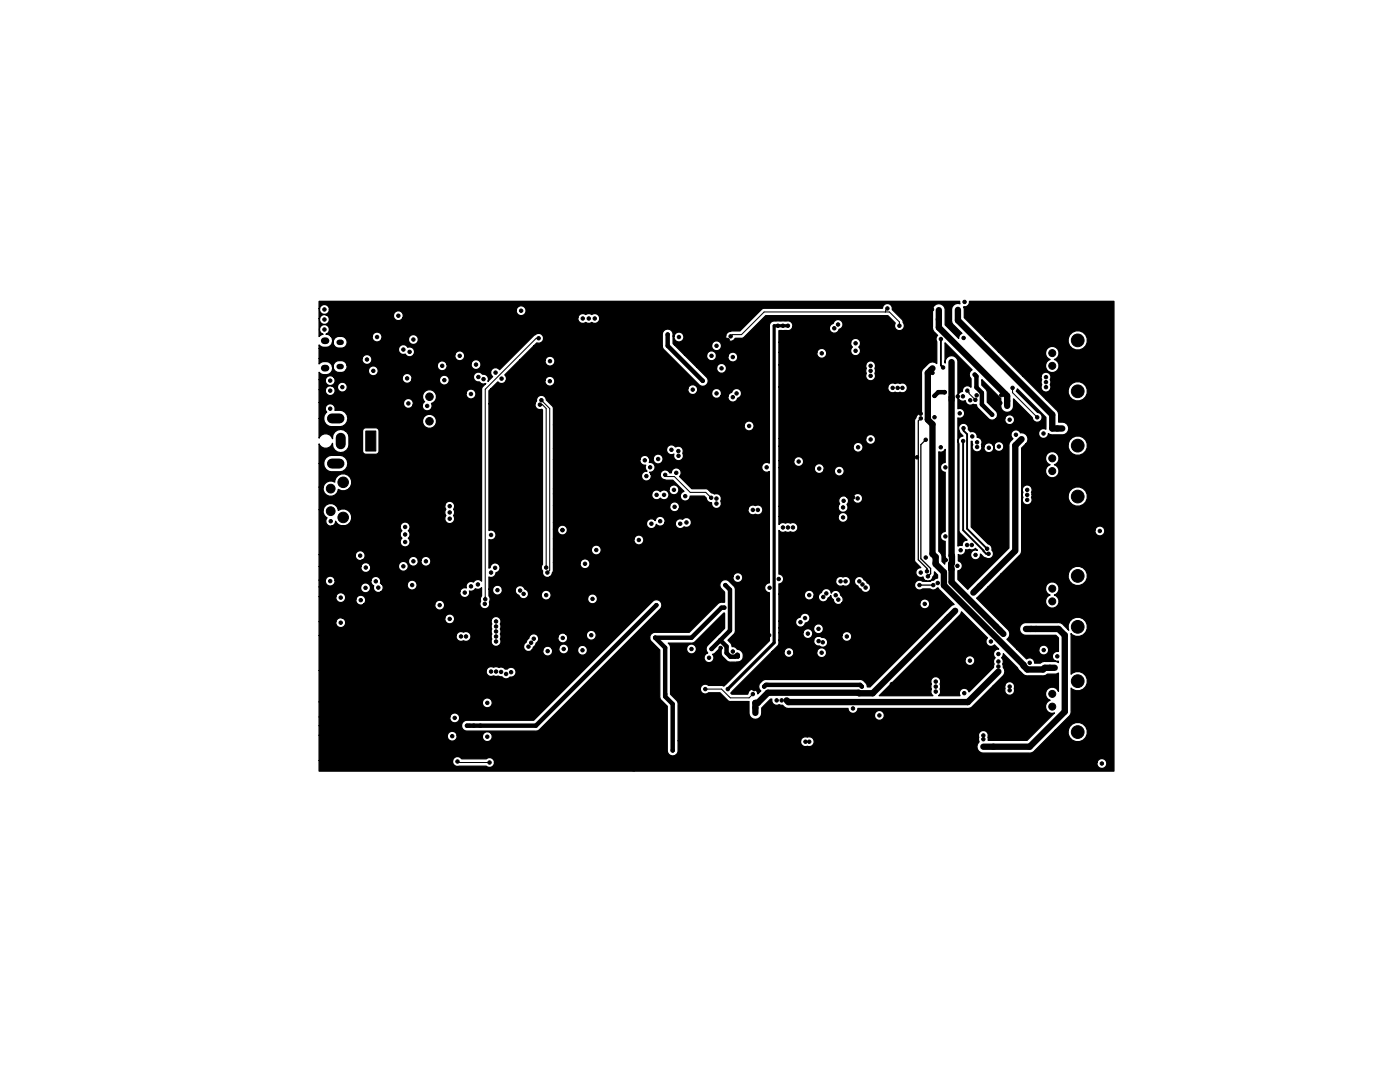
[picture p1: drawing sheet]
<svg xmlns="http://www.w3.org/2000/svg" width="279mm" height="216mm" viewBox="0 0 279 216" stroke-linecap="round" stroke-linejoin="round" font-family="sans-serif">
<path d="M67.7 68.3h.4M67.7 73.1h.4" fill="none" stroke="#000" stroke-width="1.1"/>
<path d="M64.7 68h.4M64.7 73.5h.4M186.1 73.5l-.9 .9v9.3l.9 1v25.8l.6 .7v1.4l1.7 1.6v2.6l15.9 15.9v.1l.7 .8h3.2l.3-.4h2M187.4 61.9v3.5l13.6 13.6v2M189.9 72.3v43.9l10.4 10.3M191.2 61.8v2.1l18.8 18.8v2.8h2M203.9 87.6l-1.3 1.3v21M202.5 110l-8.2 8.2M190.6 121.9l-16.4 16.4-20.9-.1-2.1 2h-.4v2M199.3 134l-6.1 6.1h-35.9l-.3-.3M204.7 125.5h6.6l1.2 1.3v15.2l-7 7h-9.2" fill="none" stroke="#000" stroke-width="1.3"/>
<path d="M66.3 92.5h1.4M66.3 83.5h1.4M68 87.4v1.3" fill="none" stroke="#000" stroke-width="2"/>
<g fill="#000" stroke="#000" stroke-width=".2">
<path d="M73 86h2v4h-2z"/>
<circle cx="64.7" cy="63.7" r=".34"/>
<circle cx="64.7" cy="61.7" r=".34"/>
<circle cx="64.7" cy="65.7" r=".34"/>
<circle cx="65.9" cy="78" r=".34"/>
<circle cx="65.9" cy="76" r=".34"/>
<circle cx="68.3" cy="77.2" r=".34"/>
<circle cx="73.2" cy="71.7" r=".34"/>
<circle cx="74.5" cy="74" r=".34"/>
<circle cx="75.3" cy="67.3" r=".34"/>
<circle cx="79.5" cy="63" r=".34"/>
<circle cx="80.5" cy="69.7" r=".34"/>
<circle cx="81.3" cy="75.5" r=".34"/>
<circle cx="81.7" cy="70.2" r=".34"/>
<circle cx="82.5" cy="67.7" r=".34"/>
<circle cx="85.7" cy="79.2" r=".75"/>
<circle cx="88.2" cy="73" r=".34"/>
<circle cx="88.7" cy="75.9" r=".34"/>
<circle cx="91.7" cy="71" r=".34"/>
<circle cx="94" cy="78.6" r=".34"/>
<circle cx="95" cy="72.7" r=".34"/>
<circle cx="95.5" cy="75.2" r=".34"/>
<circle cx="96.5" cy="75.7" r=".34"/>
<circle cx="98.9" cy="74.4" r=".34"/>
<circle cx="100.1" cy="75.6" r=".34"/>
<circle cx="104" cy="62" r=".34"/>
<circle cx="107.5" cy="67.5" r=".34"/>
<circle cx="108" cy="79.9" r=".34"/>
<circle cx="109.7" cy="76.1" r=".34"/>
<circle cx="109.8" cy="72.1" r=".34"/>
<circle cx="116.3" cy="63.6" r=".34"/>
<circle cx="117.5" cy="63.6" r=".34"/>
<circle cx="118.7" cy="63.6" r=".34"/>
<circle cx="133.2" cy="66.7" r=".34"/>
<circle cx="135.5" cy="67.3" r=".34"/>
<circle cx="138.2" cy="77.7" r=".34"/>
<circle cx="140.2" cy="76" r=".34"/>
<circle cx="142" cy="71" r=".34"/>
<circle cx="143" cy="69" r=".34"/>
<circle cx="143" cy="78.5" r=".34"/>
<circle cx="144" cy="73.5" r=".34"/>
<circle cx="145.2" cy="67.8" r=".34"/>
<circle cx="145.8" cy="67.1" r=".34"/>
<circle cx="146.2" cy="79.3" r=".34"/>
<circle cx="146.2" cy="71.3" r=".34"/>
<circle cx="147" cy="78.5" r=".34"/>
<circle cx="152.2" cy="65.5" r=".34"/>
<circle cx="152.2" cy="70.3" r=".34"/>
<circle cx="155.2" cy="65" r=".34"/>
<circle cx="156.2" cy="65" r=".34"/>
<circle cx="157.2" cy="65" r=".34"/>
<circle cx="164" cy="70.5" r=".34"/>
<circle cx="166.5" cy="65.5" r=".34"/>
<circle cx="167.3" cy="64.7" r=".34"/>
<circle cx="170.7" cy="70" r=".34"/>
<circle cx="170.7" cy="68.5" r=".34"/>
<circle cx="173.7" cy="75" r=".34"/>
<circle cx="173.7" cy="74" r=".34"/>
<circle cx="173.7" cy="73" r=".34"/>
<circle cx="175.7" cy="63.7" r=".34"/>
<circle cx="177.1" cy="61.6" r=".34"/>
<circle cx="178.1" cy="77.4" r=".34"/>
<circle cx="179.1" cy="77.4" r=".34"/>
<circle cx="179.5" cy="65" r=".34"/>
<circle cx="180.1" cy="77.4" r=".34"/>
<circle cx="186" cy="61.7" r=".34"/>
<circle cx="186.1" cy="74.4" r=".34"/>
<circle cx="186.1" cy="73.5" r=".34"/>
<circle cx="186.5" cy="79" r=".34"/>
<circle cx="187.4" cy="63.7" r=".34"/>
<circle cx="187.4" cy="62.8" r=".34"/>
<circle cx="187.4" cy="61.9" r=".34"/>
<circle cx="187.8" cy="67.6" r=".34"/>
<circle cx="188.2" cy="73.3" r=".34"/>
<circle cx="188.5" cy="78.3" r=".34"/>
<circle cx="189.9" cy="73.3" r=".34"/>
<circle cx="189.9" cy="72.3" r=".34"/>
<circle cx="189.9" cy="74.3" r=".34"/>
<circle cx="189.9" cy="79.3" r=".34"/>
<circle cx="191.1" cy="79.1" r=".34"/>
<circle cx="191.2" cy="61.8" r=".34"/>
<circle cx="191.2" cy="63.7" r=".34"/>
<circle cx="191.2" cy="62.8" r=".34"/>
<circle cx="192.2" cy="79.1" r=".34"/>
<circle cx="192.3" cy="67.4" r=".34"/>
<circle cx="192.5" cy="60.3" r=".34"/>
<circle cx="193.1" cy="77.9" r=".34"/>
<circle cx="193.6" cy="79.9" r=".34"/>
<circle cx="194.5" cy="74.7" r=".34"/>
<circle cx="194.7" cy="79.8" r=".34"/>
<circle cx="194.9" cy="78.9" r=".34"/>
<circle cx="198.5" cy="79.2" r=".34"/>
<circle cx="198.5" cy="63.7" r=".34"/>
<circle cx="198.5" cy="61.7" r=".34"/>
<circle cx="198.5" cy="67.7" r=".34"/>
<circle cx="198.5" cy="65.7" r=".34"/>
<circle cx="199.8" cy="78.9" r=".34"/>
<circle cx="200.5" cy="61.7" r=".34"/>
<circle cx="200.5" cy="63.7" r=".34"/>
<circle cx="200.5" cy="67.7" r=".34"/>
<circle cx="200.5" cy="69.7" r=".34"/>
<circle cx="200.5" cy="65.7" r=".34"/>
<circle cx="201" cy="79" r=".34"/>
<circle cx="202.1" cy="77.4" r=".34"/>
<circle cx="202.5" cy="63.7" r=".34"/>
<circle cx="202.5" cy="69.7" r=".34"/>
<circle cx="202.5" cy="71.7" r=".34"/>
<circle cx="202.5" cy="67.7" r=".34"/>
<circle cx="202.5" cy="61.7" r=".34"/>
<circle cx="202.5" cy="65.7" r=".34"/>
<circle cx="204.5" cy="61.7" r=".34"/>
<circle cx="204.5" cy="65.7" r=".34"/>
<circle cx="204.5" cy="71.7" r=".34"/>
<circle cx="204.5" cy="63.7" r=".34"/>
<circle cx="204.5" cy="69.7" r=".34"/>
<circle cx="204.5" cy="67.7" r=".34"/>
<circle cx="206.5" cy="63.7" r=".34"/>
<circle cx="206.5" cy="69.7" r=".34"/>
<circle cx="206.5" cy="67.7" r=".34"/>
<circle cx="206.5" cy="65.7" r=".34"/>
<circle cx="206.5" cy="61.7" r=".34"/>
<circle cx="208.7" cy="77.3" r=".34"/>
<circle cx="208.7" cy="75.3" r=".34"/>
<circle cx="208.7" cy="76.3" r=".34"/>
<circle cx="209" cy="79.5" r=".34"/>
<circle cx="210" cy="70.5" r=".7"/>
<circle cx="210" cy="73" r=".7"/>
<circle cx="215.1" cy="78.1" r="1.27"/>
<circle cx="215.1" cy="67.9" r="1.27"/>
<circle cx="65.9" cy="81.6" r=".34"/>
<circle cx="66" cy="97.5" r=".87"/>
<circle cx="68.5" cy="96.2" r="1.05"/>
<circle cx="81.5" cy="80.5" r=".34"/>
<circle cx="85.3" cy="81" r=".34"/>
<circle cx="85.7" cy="84.1" r=".75"/>
<circle cx="107.8" cy="80.7" r=".34"/>
<circle cx="128.7" cy="91.8" r=".34"/>
<circle cx="129" cy="95" r=".34"/>
<circle cx="129.8" cy="93.3" r=".34"/>
<circle cx="131" cy="98.8" r=".34"/>
<circle cx="131.3" cy="91.6" r=".34"/>
<circle cx="132.5" cy="98.8" r=".34"/>
<circle cx="132.8" cy="94.7" r=".34"/>
<circle cx="134" cy="89.7" r=".34"/>
<circle cx="134.5" cy="97.8" r=".34"/>
<circle cx="135" cy="94.3" r=".34"/>
<circle cx="135.4" cy="90" r=".34"/>
<circle cx="135.4" cy="91" r=".34"/>
<circle cx="136.8" cy="99" r=".34"/>
<circle cx="138.2" cy="94" r=".34"/>
<circle cx="141.9" cy="99.3" r=".34"/>
<circle cx="143" cy="99.5" r=".34"/>
<circle cx="145" cy="94" r=".34"/>
<circle cx="149.5" cy="85" r=".34"/>
<circle cx="151" cy="98.8" r=".34"/>
<circle cx="153" cy="93.3" r=".34"/>
<circle cx="159.4" cy="92.1" r=".34"/>
<circle cx="163.5" cy="97.8" r=".34"/>
<circle cx="163.5" cy="89" r=".34"/>
<circle cx="163.5" cy="93.5" r=".34"/>
<circle cx="167.5" cy="94" r=".34"/>
<circle cx="168.4" cy="99.9" r=".34"/>
<circle cx="170.3" cy="99.2" r=".34"/>
<circle cx="171.2" cy="99.5" r=".34"/>
<circle cx="171.3" cy="89.3" r=".34"/>
<circle cx="173.7" cy="87.7" r=".34"/>
<circle cx="175" cy="97.2" r=".34"/>
<circle cx="175" cy="91.3" r=".34"/>
<circle cx="175" cy="93.3" r=".34"/>
<circle cx="175" cy="95.3" r=".34"/>
<circle cx="175" cy="99.2" r=".34"/>
<circle cx="177" cy="91.3" r=".34"/>
<circle cx="177" cy="97.2" r=".34"/>
<circle cx="177" cy="93.3" r=".34"/>
<circle cx="177" cy="95.3" r=".34"/>
<circle cx="179" cy="91.3" r=".34"/>
<circle cx="179" cy="93.3" r=".34"/>
<circle cx="179" cy="95.3" r=".34"/>
<circle cx="181" cy="93.3" r=".34"/>
<circle cx="181" cy="91.3" r=".34"/>
<circle cx="183" cy="91.3" r=".34"/>
<circle cx="183.7" cy="82.5" r=".34"/>
<circle cx="183.8" cy="83.5" r=".34"/>
<circle cx="184.7" cy="87.7" r=".34"/>
<circle cx="186.5" cy="83.3" r=".34"/>
<circle cx="187.7" cy="89.3" r=".34"/>
<circle cx="188.7" cy="93.3" r=".34"/>
<circle cx="191.5" cy="82.5" r=".34"/>
<circle cx="192.2" cy="88" r=".34"/>
<circle cx="192.3" cy="85.4" r=".34"/>
<circle cx="194" cy="87.1" r=".34"/>
<circle cx="195" cy="89.2" r=".34"/>
<circle cx="195" cy="88.3" r=".34"/>
<circle cx="197.3" cy="89.3" r=".34"/>
<circle cx="198" cy="82.7" r=".34"/>
<circle cx="199.3" cy="89.1" r=".34"/>
<circle cx="199.6" cy="80.4" r=".34"/>
<circle cx="201" cy="81" r=".34"/>
<circle cx="201" cy="80" r=".34"/>
<circle cx="201.5" cy="83.7" r=".34"/>
<circle cx="202.6" cy="88.9" r=".34"/>
<circle cx="202.7" cy="86.7" r=".34"/>
<circle cx="203.3" cy="88.3" r=".34"/>
<circle cx="203.9" cy="87.6" r=".34"/>
<circle cx="205" cy="97.8" r=".34"/>
<circle cx="205" cy="98.8" r=".34"/>
<circle cx="205" cy="99.8" r=".34"/>
<circle cx="207" cy="83.3" r=".34"/>
<circle cx="208.3" cy="86.5" r=".34"/>
<circle cx="210" cy="91.5" r=".7"/>
<circle cx="210" cy="94" r=".7"/>
<circle cx="210" cy="85.5" r=".34"/>
<circle cx="211" cy="85.5" r=".34"/>
<circle cx="212" cy="85.5" r=".34"/>
<circle cx="215.1" cy="99.1" r="1.27"/>
<circle cx="215.1" cy="88.9" r="1.27"/>
<circle cx="65.9" cy="115.9" r=".34"/>
<circle cx="66" cy="102" r=".87"/>
<circle cx="66" cy="104" r=".34"/>
<circle cx="68" cy="119.2" r=".34"/>
<circle cx="68.5" cy="103.2" r="1.05"/>
<circle cx="71.9" cy="110.9" r=".34"/>
<circle cx="72" cy="119.8" r=".34"/>
<circle cx="73" cy="117.3" r=".34"/>
<circle cx="73" cy="113.2" r=".34"/>
<circle cx="75" cy="116" r=".34"/>
<circle cx="75.5" cy="117.2" r=".34"/>
<circle cx="80.5" cy="113" r=".34"/>
<circle cx="80.8" cy="106.7" r=".34"/>
<circle cx="80.8" cy="105.1" r=".34"/>
<circle cx="80.8" cy="108.1" r=".34"/>
<circle cx="82.3" cy="116.8" r=".34"/>
<circle cx="82.5" cy="112" r=".34"/>
<circle cx="85" cy="112" r=".34"/>
<circle cx="89.7" cy="102.2" r=".34"/>
<circle cx="89.7" cy="101" r=".34"/>
<circle cx="89.7" cy="103.5" r=".34"/>
<circle cx="92.7" cy="118.2" r=".34"/>
<circle cx="94" cy="117" r=".34"/>
<circle cx="95.4" cy="116.6" r=".34"/>
<circle cx="96.8" cy="119.6" r=".34"/>
<circle cx="98" cy="106.8" r=".34"/>
<circle cx="98" cy="114.2" r=".34"/>
<circle cx="98.8" cy="113.3" r=".34"/>
<circle cx="99.3" cy="117.8" r=".34"/>
<circle cx="103.8" cy="117.8" r=".34"/>
<circle cx="104.5" cy="118.5" r=".34"/>
<circle cx="109" cy="118.8" r=".34"/>
<circle cx="109" cy="113.2" r=".34"/>
<circle cx="109.2" cy="114.2" r=".34"/>
<circle cx="112.2" cy="105.8" r=".34"/>
<circle cx="116.8" cy="112.5" r=".34"/>
<circle cx="118.2" cy="119.5" r=".34"/>
<circle cx="119" cy="109.8" r=".34"/>
<circle cx="125.8" cy="119.5" r=".34"/>
<circle cx="125.8" cy="115.5" r=".34"/>
<circle cx="125.8" cy="117.5" r=".34"/>
<circle cx="125.8" cy="111.5" r=".34"/>
<circle cx="125.8" cy="113.5" r=".34"/>
<circle cx="127.5" cy="107.8" r=".34"/>
<circle cx="127.8" cy="115.5" r=".34"/>
<circle cx="127.8" cy="117.5" r=".34"/>
<circle cx="127.8" cy="113.5" r=".34"/>
<circle cx="127.8" cy="111.5" r=".34"/>
<circle cx="129" cy="109.5" r=".34"/>
<circle cx="129.8" cy="115.5" r=".34"/>
<circle cx="129.8" cy="111.5" r=".34"/>
<circle cx="129.8" cy="113.5" r=".34"/>
<circle cx="130" cy="104.5" r=".34"/>
<circle cx="131" cy="109.5" r=".34"/>
<circle cx="131.8" cy="104" r=".34"/>
<circle cx="131.8" cy="111.5" r=".34"/>
<circle cx="131.8" cy="113.5" r=".34"/>
<circle cx="132.7" cy="109.6" r=".34"/>
<circle cx="133.8" cy="111.5" r=".34"/>
<circle cx="134.6" cy="101.1" r=".34"/>
<circle cx="135.8" cy="104.5" r=".34"/>
<circle cx="137" cy="109.5" r=".34"/>
<circle cx="137" cy="104.2" r=".34"/>
<circle cx="139" cy="109.5" r=".34"/>
<circle cx="142" cy="117.5" r=".34"/>
<circle cx="143" cy="100.5" r=".34"/>
<circle cx="144.8" cy="116.8" r=".34"/>
<circle cx="147.2" cy="115.2" r=".34"/>
<circle cx="150.2" cy="101.8" r=".34"/>
<circle cx="151.2" cy="101.8" r=".34"/>
<circle cx="153.6" cy="117.3" r=".34"/>
<circle cx="155.4" cy="115.5" r=".34"/>
<circle cx="156.2" cy="105.2" r=".34"/>
<circle cx="157.2" cy="105.2" r=".34"/>
<circle cx="158.2" cy="105.2" r=".34"/>
<circle cx="161.5" cy="118.8" r=".34"/>
<circle cx="162.7" cy="115.5" r=".34"/>
<circle cx="163" cy="119" r=".34"/>
<circle cx="164.3" cy="119.1" r=".34"/>
<circle cx="164.9" cy="118.4" r=".34"/>
<circle cx="166.8" cy="118.8" r=".34"/>
<circle cx="167.3" cy="119.7" r=".34"/>
<circle cx="167.7" cy="116" r=".34"/>
<circle cx="168.3" cy="101.2" r=".34"/>
<circle cx="168.3" cy="103.2" r=".34"/>
<circle cx="168.7" cy="116" r=".34"/>
<circle cx="171.5" cy="116" r=".34"/>
<circle cx="172.1" cy="116.6" r=".34"/>
<circle cx="172.5" cy="114.2" r=".34"/>
<circle cx="172.5" cy="110.2" r=".34"/>
<circle cx="172.5" cy="112.2" r=".34"/>
<circle cx="172.5" cy="108.2" r=".34"/>
<circle cx="172.7" cy="117.2" r=".34"/>
<circle cx="174.5" cy="108.2" r=".34"/>
<circle cx="174.5" cy="116.2" r=".34"/>
<circle cx="174.5" cy="110.2" r=".34"/>
<circle cx="174.5" cy="114.2" r=".34"/>
<circle cx="174.5" cy="112.2" r=".34"/>
<circle cx="176.5" cy="114.2" r=".34"/>
<circle cx="176.5" cy="112.2" r=".34"/>
<circle cx="176.5" cy="110.2" r=".34"/>
<circle cx="176.5" cy="116.2" r=".34"/>
<circle cx="178.5" cy="108.2" r=".34"/>
<circle cx="178.5" cy="116.2" r=".34"/>
<circle cx="178.5" cy="114.2" r=".34"/>
<circle cx="178.5" cy="112.2" r=".34"/>
<circle cx="180.5" cy="110.2" r=".34"/>
<circle cx="180.5" cy="114.2" r=".34"/>
<circle cx="180.5" cy="116.2" r=".34"/>
<circle cx="180.5" cy="108.2" r=".34"/>
<circle cx="183.5" cy="116.8" r=".34"/>
<circle cx="183.7" cy="114.2" r=".34"/>
<circle cx="184.7" cy="111.2" r=".34"/>
<circle cx="185" cy="114" r=".34"/>
<circle cx="185.2" cy="115" r=".34"/>
<circle cx="186.3" cy="116.8" r=".34"/>
<circle cx="187.1" cy="116.3" r=".34"/>
<circle cx="188.7" cy="107" r=".34"/>
<circle cx="188.7" cy="111.8" r=".34"/>
<circle cx="191.1" cy="112.9" r=".34"/>
<circle cx="191.7" cy="109.8" r=".34"/>
<circle cx="193" cy="108.8" r=".34"/>
<circle cx="193.9" cy="108.8" r=".34"/>
<circle cx="194.3" cy="118.2" r=".34"/>
<circle cx="194.7" cy="110.7" r=".34"/>
<circle cx="194.9" cy="117.6" r=".34"/>
<circle cx="195.5" cy="117" r=".34"/>
<circle cx="197" cy="109.5" r=".34"/>
<circle cx="197.3" cy="110.5" r=".34"/>
<circle cx="207.5" cy="102.8" r=".34"/>
<circle cx="207.5" cy="106.8" r=".34"/>
<circle cx="207.5" cy="104.8" r=".34"/>
<circle cx="207.5" cy="110.8" r=".34"/>
<circle cx="207.5" cy="108.8" r=".34"/>
<circle cx="209.5" cy="106.8" r=".34"/>
<circle cx="209.5" cy="102.8" r=".34"/>
<circle cx="209.5" cy="104.8" r=".34"/>
<circle cx="209.5" cy="108.8" r=".34"/>
<circle cx="209.5" cy="110.8" r=".34"/>
<circle cx="210" cy="120" r=".7"/>
<circle cx="210" cy="117.5" r=".7"/>
<circle cx="211.5" cy="106.8" r=".34"/>
<circle cx="211.5" cy="102.8" r=".34"/>
<circle cx="211.5" cy="104.8" r=".34"/>
<circle cx="211.5" cy="108.8" r=".34"/>
<circle cx="211.5" cy="110.8" r=".34"/>
<circle cx="213.5" cy="106.8" r=".34"/>
<circle cx="213.5" cy="102.8" r=".34"/>
<circle cx="213.5" cy="104.8" r=".34"/>
<circle cx="213.5" cy="108.8" r=".34"/>
<circle cx="213.5" cy="110.8" r=".34"/>
<circle cx="215.1" cy="114.9" r="1.27"/>
<circle cx="215.5" cy="106.8" r=".34"/>
<circle cx="215.5" cy="102.8" r=".34"/>
<circle cx="215.5" cy="104.8" r=".34"/>
<circle cx="215.5" cy="108.8" r=".34"/>
<circle cx="215.5" cy="110.8" r=".34"/>
<circle cx="219.5" cy="106" r=".34"/>
<circle cx="68" cy="124.2" r=".34"/>
<circle cx="87.7" cy="120.8" r=".34"/>
<circle cx="89.7" cy="123.5" r=".34"/>
<circle cx="92" cy="127" r=".34"/>
<circle cx="93" cy="127" r=".34"/>
<circle cx="94.5" cy="139.8" r=".34"/>
<circle cx="94.5" cy="139" r=".34"/>
<circle cx="96.8" cy="120.5" r=".34"/>
<circle cx="98" cy="134" r=".34"/>
<circle cx="99" cy="128" r=".34"/>
<circle cx="99" cy="125" r=".34"/>
<circle cx="99" cy="134" r=".34"/>
<circle cx="99" cy="126" r=".34"/>
<circle cx="99" cy="127" r=".34"/>
<circle cx="99" cy="124" r=".34"/>
<circle cx="100" cy="134.1" r=".34"/>
<circle cx="101" cy="134.5" r=".34"/>
<circle cx="102" cy="134.1" r=".34"/>
<circle cx="105.5" cy="129" r=".34"/>
<circle cx="106" cy="128.2" r=".34"/>
<circle cx="106.5" cy="127.4" r=".34"/>
<circle cx="109.3" cy="129.9" r=".34"/>
<circle cx="112.3" cy="127.3" r=".34"/>
<circle cx="112.5" cy="129.5" r=".34"/>
<circle cx="116.2" cy="129.8" r=".34"/>
<circle cx="118" cy="126.8" r=".34"/>
<circle cx="126" cy="137.2" r=".34"/>
<circle cx="127.2" cy="137.2" r=".34"/>
<circle cx="130.8" cy="130.5" r=".34"/>
<circle cx="130.8" cy="127.2" r=".34"/>
<circle cx="130.8" cy="138.2" r=".34"/>
<circle cx="131" cy="120.8" r=".34"/>
<circle cx="132.8" cy="138.5" r=".34"/>
<circle cx="138" cy="129.5" r=".34"/>
<circle cx="140.8" cy="137.5" r=".34"/>
<circle cx="141.5" cy="131.2" r=".34"/>
<circle cx="142" cy="129.5" r=".34"/>
<circle cx="143.5" cy="126" r=".34"/>
<circle cx="143.8" cy="129.3" r=".34"/>
<circle cx="144.5" cy="121.2" r=".34"/>
<circle cx="145.2" cy="137.5" r=".34"/>
<circle cx="146.2" cy="130" r=".34"/>
<circle cx="147.2" cy="131" r=".34"/>
<circle cx="150.2" cy="138.5" r=".34"/>
<circle cx="150.5" cy="137.5" r=".34"/>
<circle cx="152.5" cy="137" r=".34"/>
<circle cx="153.5" cy="126.8" r=".34"/>
<circle cx="155" cy="139.8" r=".34"/>
<circle cx="156" cy="139.8" r=".34"/>
<circle cx="156.2" cy="122.5" r=".34"/>
<circle cx="157" cy="139.8" r=".34"/>
<circle cx="157.5" cy="130.2" r=".34"/>
<circle cx="159.7" cy="124.2" r=".34"/>
<circle cx="160.7" cy="123.3" r=".34"/>
<circle cx="161.2" cy="126.4" r=".34"/>
<circle cx="163.3" cy="125.5" r=".34"/>
<circle cx="163.4" cy="127.9" r=".34"/>
<circle cx="164" cy="130.2" r=".34"/>
<circle cx="164" cy="122.8" r=".34"/>
<circle cx="164.2" cy="128.2" r=".34"/>
<circle cx="169" cy="127" r=".34"/>
<circle cx="172" cy="137" r=".34"/>
<circle cx="172.5" cy="126.2" r=".34"/>
<circle cx="172.5" cy="122.2" r=".34"/>
<circle cx="172.5" cy="124.2" r=".34"/>
<circle cx="172.5" cy="120.2" r=".34"/>
<circle cx="172.5" cy="128.2" r=".34"/>
<circle cx="174.5" cy="126.2" r=".34"/>
<circle cx="174.5" cy="124.2" r=".34"/>
<circle cx="174.5" cy="122.2" r=".34"/>
<circle cx="176.5" cy="124.2" r=".34"/>
<circle cx="178" cy="136.5" r=".34"/>
<circle cx="184.6" cy="120.5" r=".34"/>
<circle cx="186.7" cy="137" r=".34"/>
<circle cx="186.7" cy="136" r=".34"/>
<circle cx="186.7" cy="138" r=".34"/>
<circle cx="187.3" cy="121.4" r=".34"/>
<circle cx="189.4" cy="123.1" r=".34"/>
<circle cx="190" cy="122.5" r=".34"/>
<circle cx="190.6" cy="121.9" r=".34"/>
<circle cx="191.5" cy="129" r=".34"/>
<circle cx="192.4" cy="138.3" r=".34"/>
<circle cx="193.6" cy="131.8" r=".34"/>
<circle cx="197.7" cy="128" r=".34"/>
<circle cx="198.7" cy="125" r=".34"/>
<circle cx="199.3" cy="130.5" r=".34"/>
<circle cx="199.3" cy="132" r=".34"/>
<circle cx="199.3" cy="133" r=".34"/>
<circle cx="199.3" cy="134" r=".34"/>
<circle cx="199.5" cy="125.8" r=".34"/>
<circle cx="200.3" cy="126.5" r=".34"/>
<circle cx="201.5" cy="137" r=".34"/>
<circle cx="201.5" cy="137.8" r=".34"/>
<circle cx="202.5" cy="133.8" r=".34"/>
<circle cx="204.7" cy="125.5" r=".34"/>
<circle cx="205.5" cy="130.2" r=".34"/>
<circle cx="205.5" cy="123.5" r=".34"/>
<circle cx="205.5" cy="132.2" r=".34"/>
<circle cx="205.7" cy="125.5" r=".34"/>
<circle cx="206.5" cy="123.5" r=".34"/>
<circle cx="206.7" cy="125.5" r=".34"/>
<circle cx="207.5" cy="123.5" r=".34"/>
<circle cx="208.3" cy="129.7" r=".34"/>
<circle cx="208.5" cy="133.2" r=".34"/>
<circle cx="209.5" cy="133.2" r=".34"/>
<circle cx="210" cy="138.5" r=".7"/>
<circle cx="210.5" cy="133.2" r=".34"/>
<circle cx="211" cy="131" r=".34"/>
<circle cx="215.1" cy="135.9" r="1.27"/>
<circle cx="215.1" cy="125.1" r="1.27"/>
<circle cx="90.2" cy="146.9" r=".34"/>
<circle cx="90.7" cy="143.2" r=".34"/>
<circle cx="91.3" cy="151.9" r=".34"/>
<circle cx="93.2" cy="144.8" r=".34"/>
<circle cx="94.5" cy="140.5" r=".34"/>
<circle cx="94.6" cy="144.8" r=".34"/>
<circle cx="95.9" cy="144.8" r=".34"/>
<circle cx="97.2" cy="140.2" r=".34"/>
<circle cx="97.2" cy="147" r=".34"/>
<circle cx="97.7" cy="152.2" r=".34"/>
<circle cx="116.9" cy="145.6" r=".34"/>
<circle cx="116.9" cy="146.8" r=".34"/>
<circle cx="126.5" cy="153.5" r=".34"/>
<circle cx="134.2" cy="149.8" r=".34"/>
<circle cx="144.8" cy="142" r=".34"/>
<circle cx="146" cy="146" r=".34"/>
<circle cx="150.8" cy="140.2" r=".34"/>
<circle cx="150.8" cy="142.2" r=".34"/>
<circle cx="150.8" cy="141.2" r=".34"/>
<circle cx="160.7" cy="148" r=".34"/>
<circle cx="161.5" cy="148" r=".34"/>
<circle cx="170.2" cy="141.4" r=".34"/>
<circle cx="175.5" cy="142.8" r=".34"/>
<circle cx="196.3" cy="149" r=".34"/>
<circle cx="196.3" cy="147.5" r=".34"/>
<circle cx="196.3" cy="146.8" r=".34"/>
<circle cx="196.7" cy="151" r=".34"/>
<circle cx="197.3" cy="149" r=".34"/>
<circle cx="198.3" cy="149" r=".34"/>
<circle cx="198.7" cy="151" r=".34"/>
<circle cx="200.7" cy="151" r=".34"/>
<circle cx="202.7" cy="151" r=".34"/>
<circle cx="204.7" cy="151" r=".34"/>
<circle cx="206.7" cy="151" r=".34"/>
<circle cx="208.7" cy="151" r=".34"/>
<circle cx="210" cy="141" r=".7"/>
<circle cx="210.7" cy="151" r=".34"/>
<circle cx="212.7" cy="151" r=".34"/>
<circle cx="214.7" cy="151" r=".34"/>
<circle cx="215.1" cy="146.1" r="1.27"/>
<circle cx="219.9" cy="152.3" r=".34"/>
</g>
<path d="M133.2 66.7v2.3l7 7M188.5 78.3h-1.2l-.8 .7M194.5 74.7l.4 .4v2.2l1.1 1.1v2.3l2 2M144.8 116.8l.9 .9v8.1l-3.7 3.7M162.7 115.5l.3 .3v3.2M131 120.8l-24.1 24h-13.7M143.8 127.8l1.2 1.2v1.3l.8 .7h.9l.4-.4 .1 .4M144.5 121.2h-.5l-6 6h-7.2l2 2v9.8l1.4 1.5v9.3M152.5 137l.3-.3h18.9l.3 .3" fill="none" stroke="#000" stroke-width=".89"/>
<path d="M107.5 67.5h-.5l-10.2 10.2v41.9M108 79.9l1.7 1.6v32.3l-.5 .4M177.1 61.6l-.3 .3-.1 .4M179.5 65v-.7l-2-2h-25l-4.5 4.5h-1.8l-.4 .3M193.1 77.9l.3 .4v.2l1.3 1.3M202.1 77.4v1l4.9 4.9M107.8 80.7h.4l.8 .8v31.7M132.8 94.7l.3 .4h1.5l3.2 3.1h3.1l1 1.1M140.8 137.5h3.2l1.8 1.7h3.7l.7-.7M91.3 151.9l.2 .3h6.2" fill="none" stroke="#000" stroke-width=".2"/>
<path d="M157.2 65h-2.7v63.2l-9.3 9.3" fill="none" stroke="#000" stroke-width=".63"/>
<path d="M187.8 67.6v5.3l.4 .4M192.2 88v17.8l4.6 4.7h.5M192.3 85.4v.5l.7 .7v18.9l4 4" fill="none" stroke="#000" stroke-width=".38"/>
<path d="M183.8 83.5l-.5 .5v27.7l1.7 1.7v.6M184.7 87.7l-.9 1v22.8l1.9 1.9v1.1l-.5 .5M183.5 116.8h2.8" fill="none" stroke="#000" stroke-width=".25"/>
<path d="M63.7 60.1h127.8l.1 .5-.4-.1a1.26 1.26 0 0 0-1.3 1.2l.1 2.7 2 2.1-.5 .4-.2 .6-2.7-2.7v-3.4a1.28 1.28 0 0 0-1.4-.8 1.28 1.28 0 0 0-1.1 1.2l.1 4.1 .9 1a.96 .96 0 0 0-.1 1.3v4.3l-.9-.3-.5 .1-1.6 1.6-.1 8.6a1.11 1.11 0 0 0-1.2 .9l-.2 .6v27.7l.2 .5 1.1 1.1h-.2a.99 .99 0 0 0-.8 1.3 .99 .99 0 0 0 1.4 .5 1.04 1.04 0 0 0 1.1 .9 1.04 1.04 0 0 0 1-1l.1-.2 .1-.7 .6 .6v.7l-1.5 .6h-1.5a.99 .99 0 0 0-1.3 .1 .99 .99 0 0 0 0 1.3 .99 .99 0 0 0 1.3 .1l1.6 .1a1.19 1.19 0 0 0 1.5-.3l3.2 3.3-.6 .3-16.2 16.2-.5-.1a1.62 1.62 0 0 0-1.5-1.4h-18.8a1.66 1.66 0 0 0-1.3 1.8l.3 .5-.6 .6v-.2a1.03 1.03 0 0 0-1.1-.8 1.03 1.03 0 0 0-.9 1h-3.1l-.3-.2 8.3-8.3h2.4a.99 .99 0 0 0 .9 1.2 .99 .99 0 0 0 1-1.2h4.6v.4a1 1 0 0 0 1.5 .7 1 1 0 0 0 0-1.7 1 1 0 0 0-1.5 .6h-4.6a1 1 0 0 0-.9-.8 1 1 0 0 0-1 .8h-2.4l1.3-1.4 .1-.9h6.9v.4a1.19 1.19 0 0 0 1.2 .9 1 1 0 0 0 1.6-.6 1 1 0 0 0-1.2-1.2 .98 .98 0 0 0-1.6 .5h-6.9v-1.5h4.7v.4a.98 .98 0 0 0 .9 .8 .98 .98 0 0 0 1-.6h5.9v.4a1 1 0 0 0 1.6 .6 1 1 0 0 0 0-1.6 1 1 0 0 0-1.6 .6h-5.9l.1-.2a1 1 0 0 0-.8-1.1 1 1 0 0 0-1.2 .7h-4.7v-.9h6.9v.4a1 1 0 0 0 1.5 .6 1 1 0 0 0 0-1.7 1 1 0 0 0-1.5 .7h-6.9v-1.3h3.3v.3a.99 .99 0 0 0 1 .8 .99 .99 0 0 0 .9-.8 .99 .99 0 0 0 1-1 .99 .99 0 0 0-1-1 .99 .99 0 0 0-1 .9 .95 .95 0 0 0-.9 .8h-3.3v-5.4h5v.3a1 1 0 0 0 1 .8 1 1 0 0 0 1-.8h.8v.4a1 1 0 0 0 1 .8 1 1 0 0 0 1-.8l.5-.5 .2 .5 .2 .3a1.05 1.05 0 0 0 .7 .9 1.05 1.05 0 0 0 1.1-.2h15.6v.4a1 1 0 0 0 1.5 .6 1 1 0 0 0 0-1.6 1 1 0 0 0-1.5 .6h-15.6l.1-.1a.98 .98 0 0 0-.3-1.4 .97 .97 0 0 0-.8-1 .97 .97 0 0 0-1.1 .6 .99 .99 0 0 0-.9-1 .99 .99 0 0 0-1.1 .8l-.4 .4-.2 .3h-.8a1 1 0 0 0-.8-1.1 1 1 0 0 0-1.2 .8h-5v-2.1a.92 .92 0 0 0 .9-.7h10.4v.4a.99 .99 0 0 0 1.5 .7 .99 .99 0 0 0 1-.1 .99 .99 0 0 0 .4-1h.8l.2 .8 1.1 1a.99 .99 0 0 0 1.7 .4 .99 .99 0 0 0-.4-1.7l-.8-.9a1 1 0 0 0-1-.4 1 1 0 0 0-.8 .8h-.8l-.1-.4a.98 .98 0 0 0-1.3-.3 .98 .98 0 0 0-1.5 .7l-10.4-.1a.97 .97 0 0 0-.9-1.1v-8.8l.6 .4 .7-.1 .6 .1 .4-.1a.99 .99 0 0 0 1.4-.9 .99 .99 0 0 0-1.4-.8l-.4-.1-.6 .1-.7-.1-.6 .4v-1.6h11.8v.3a1 1 0 0 0 1.5 .7 1 1 0 0 0 0-1.7 1 1 0 0 0-1.5 .7h-11.8v-2h11.8v.3a.99 .99 0 0 0 1.4 .8 .99 .99 0 0 0 .3-1.6 .94 .94 0 0 0 .1-1.3h1.1v.3a1 1 0 0 0 1.5 .7 1 1 0 0 0 0-1.7 1 1 0 0 0-1.5 .7h-1.1l-.2-.2a.99 .99 0 0 0-1.3 .1 .99 .99 0 0 0 0 1.3l-.3 .6h-11.8v-7.8h7v.4a.99 .99 0 0 0 .9 .8 .99 .99 0 0 0 1-.7h2.1v.4a1 1 0 0 0 1.6 .6 1 1 0 0 0 0-1.6 1 1 0 0 0-1.6 .6h-2.1l.1-.1a1 1 0 0 0-.8-1.2 1 1 0 0 0-1.2 .8h-7v-1.4h2.9v.4a1 1 0 0 0 1.5 .6 1 1 0 0 0 0-1.6 1 1 0 0 0-1.5 .6h-2.9v-2.8h14.8v.3a1 1 0 0 0 1.5 .7 1 1 0 0 0 0-1.7 1 1 0 0 0-1.5 .7h-14.8v-1.6h17.3v.4a1 1 0 0 0 1.5 .6 1 1 0 0 0 0-1.6 1 1 0 0 0-1.5 .6h-17.3v-10.3h21.7v.4a.99 .99 0 0 0 1.4 .6l1.3 .2a.99 .99 0 0 0 1.2-1.1 .99 .99 0 0 0-1.5-.8l-1.3-.1a1 1 0 0 0-1.1 .8h-21.7v-4.4h17.3l.1 .7-.1 .7 .1 .3a.99 .99 0 0 0 .8 1.5 .99 .99 0 0 0 .9-1.5l.1-1.3a1 1 0 0 0-.8-1.2 1 1 0 0 0-1.1 .8h-17.3v-2.5h7.5v.4a1 1 0 0 0 1.6 .6 1 1 0 0 0 0-1.6 1 1 0 0 0-1.6 .6h-7.5v-2h14.3v.4l.3 .6a.99 .99 0 0 0-.1 1.4 .99 .99 0 0 0 1.5 0 .99 .99 0 0 0-.1-1.4 .99 .99 0 0 0-.2-1.7 .99 .99 0 0 0-1.4 .7h-14.3v-2.3h1.5a.95 .95 0 0 0 1.2-.7h7.3v.4a.99 .99 0 0 0 1 .8 .99 .99 0 0 0 1-.8 .99 .99 0 0 0 .5-1.7 .99 .99 0 0 0-1.7 .5l-.6 .4-.2 .4h-7.3a.97 .97 0 0 0-1.2-1.3h-1.6a1.76 1.76 0 0 0-1.8 .6l-.1 27.8-.3-.1a1 1 0 0 0-1.2 1.1 1 1 0 0 0 1.5 .7v22.2h-.1a.99 .99 0 0 0-.8 1.1 .99 .99 0 0 0 .9 .9v9.6l-9 9-.5-.2h-2.7a.99 .99 0 0 0-1.3 .2 .99 .99 0 0 0 .1 1.3 .99 .99 0 0 0 1.3 0h2.3l1.8 1.7 4 .1v2.4a1.27 1.27 0 0 0 1.2 1.1 1.27 1.27 0 0 0 1.3-.9h22.5v.3a1 1 0 0 0 1.6 .7 1 1 0 0 0 0-1.7 1 1 0 0 0-1.6 .7h-22.5v-1.3l1.8-1.8 .2 .1a.99 .99 0 0 0 .4 1 .99 .99 0 0 0 1.1 0l.7 .1 .6 .6 .5 .1h12v.2a.99 .99 0 0 0 1 .8 .99 .99 0 0 0 .9-1h22l.9-.4 4.1-4.2h2.3l.1 .6a.98 .98 0 0 0 .9 1.3 .98 .98 0 0 0 .9-1.3 .99 .99 0 0 0-.6-1.4 .99 .99 0 0 0-1.3 .8h-2.3l2-2a1.22 1.22 0 0 0 0-1.6l-.1-.7a.95 .95 0 0 0-.2-1.3l.2-.1 .1-.7 2.9 2.9a3.2 3.2 0 0 0 1.9 1.6h3.2l.9-.4h1.5l.6-.2v3.6a1.34 1.34 0 0 0-2.2-.4 1.34 1.34 0 0 0 .6 2.2 1.34 1.34 0 0 0-.9 1.7 1.34 1.34 0 0 0 1.7 .9l-5.4 5.4h-7.8v-.8a.99 .99 0 0 0-1-1.1 .99 .99 0 0 0-.9 1.3v1a1.28 1.28 0 0 0-.3 1.3 1.28 1.28 0 0 0 1.1 .9l9.9-.1 4.6-4.5h2.6a1.94 1.94 0 0 0 2.3 2.3 1.94 1.94 0 0 0 1.2-3 1.94 1.94 0 0 0-3.2 0l-.3 .7h-2.6l3.1-3.2 .1-5.2 .2 .2a1.93 1.93 0 0 0 2.6-.4 1.93 1.93 0 0 0-.2-2.6 1.93 1.93 0 0 0-2.6 0l-.1-8.1a1.92 1.92 0 0 0 3.2-.6 1.92 1.92 0 0 0-1.8-2.7 1.92 1.92 0 0 0-1.8 2.6 3.3 3.3 0 0 0-1.9-1.5l-7.1 .1a1.28 1.28 0 0 0-.8 1.4 1.28 1.28 0 0 0 1.1 1.1h6.1l.5 .5v2.7a.99 .99 0 0 0-1.2 1 .99 .99 0 0 0 1.2 .9v.3l-.6-.2h-2.1l-.9 .3h-1.1v-.2a.98 .98 0 0 0-1.6-.6l-2-2h4.4a1 1 0 0 0 1.2 1.2 1 1 0 0 0 .6-1.5 1 1 0 0 0-1.6 0l-.2 .3h-4.4l-1.9-1.9 .2-.2a1.26 1.26 0 0 0 0-1.7l-6.3-6.4 2.2-2.1h11.6a1.31 1.31 0 0 0 .9 1.5 1.35 1.35 0 0 0-.7 2.1 1.35 1.35 0 0 0 2.2 0 1.35 1.35 0 0 0-.7-2.1 1.35 1.35 0 0 0 .5-2.3 1.35 1.35 0 0 0-2.2 .8h-11.6l2.7-2.7h13.4v.8a1.94 1.94 0 0 0 3 1.2 1.94 1.94 0 0 0 0-3.2 1.94 1.94 0 0 0-3 1.2h-13.4l4-4.1 .1-4.6h14.6v.3a1 1 0 0 0 1.6 .7 1 1 0 0 0 0-1.7 1 1 0 0 0-1.6 .7h-14.6v-8.2h.1l.1 .6-.1 .4 .1 .6a.99 .99 0 0 0 .9 1.5 .99 .99 0 0 0 .9-1.5l.1-.5h7.2v.8a1.94 1.94 0 0 0 3 1.2 1.94 1.94 0 0 0 0-3.2 1.94 1.94 0 0 0-3 1.2h-7.2l-.1-.5 .1-.3a1 1 0 0 0-.8-1.1 1 1 0 0 0-1.2 .8h-.1v-6.4h4.8v.5l.2 .5 .7 .5-.4 .2a1.35 1.35 0 0 0-.2 2.1 1.35 1.35 0 0 0 2.1-.3 1.35 1.35 0 0 0-.7-2 1.35 1.35 0 0 0 .5-2.3 1.35 1.35 0 0 0-2.2 .8h-4.8v-1.8l.9-.9h8.4a1.94 1.94 0 0 0 2.3 2.3 1.94 1.94 0 0 0 1.2-3 1.94 1.94 0 0 0-3.2 0l-.3 .7h-8.4a1.26 1.26 0 0 0 .2-1.5 1.26 1.26 0 0 0-1.3-.6 .99 .99 0 0 0-1.6-.4 .99 .99 0 0 0 .1 1.5l-.8 .9-.1 .5 .1 20.5-8.2 8.2-2-2v-1.7a.99 .99 0 0 0 .9-1 .99 .99 0 0 0-.8-1l-.1-1.3a.98 .98 0 0 0 1.1 0 .98 .98 0 0 0 .4-.9h1.4l.6-.3 .4 .4a.99 .99 0 0 0-1.4 .8 .99 .99 0 0 0 1 1.1 .99 .99 0 0 0 1-1.2l.1 .1a1.87 1.87 0 0 0 2 .7 1.11 1.11 0 0 0 .2-1.6 1 1 0 0 0-.8-1.2l-3.4-3.3v-17.1h.2l.1 .6a.98 .98 0 0 0 .7 1.5 .98 .98 0 0 0 1.2-1h.4v.3a.99 .99 0 0 0 1.3 .8 .99 .99 0 0 0 .5-1.4h.2v.4a1 1 0 0 0 1.5 .6 1 1 0 0 0 0-1.6 1 1 0 0 0-1.5 .6l-.2-.1a1 1 0 0 0-1-.4 1 1 0 0 0-.8 .8h-.4l-.1-.5 .1-.3a.97 .97 0 0 0-1-1.1 1.06 1.06 0 0 0-1.4-1.2l-.3-.5a1 1 0 0 0-1.2-1.1 1 1 0 0 0-.6 1.5l.2 .5 .5 .5a1.03 1.03 0 0 0-.8 1.6v17.2l.2 .6 1.4 1.4h-.2a.97 .97 0 0 0-.8 1.1l-.5-.1-.3 .2v-25.6a.98 .98 0 0 0 1.3-.9 .98 .98 0 0 0-1.3-.9l-.1-9.8a1.29 1.29 0 0 0-1.5-.8 1.29 1.29 0 0 0-1 1.4v-4l5.4 5.4-.3 .2a1.07 1.07 0 0 0 .1 1.5v1.8a.98 .98 0 0 0-1.2-.3 .98 .98 0 0 0-.5 1.1 .99 .99 0 0 0-.9 1.3 .99 .99 0 0 0 1.5 .5 .97 .97 0 0 0 1.5 .8l.7 .1 .3 .7 2.1 2.1a1.05 1.05 0 0 0 1.4 0h1.8v.3a1 1 0 0 0 1.6 .7 1 1 0 0 0 0-1.7 1 1 0 0 0-1.6 .7l-1.7-.1a1.07 1.07 0 0 0 0-1.4l-1.8-1.8v-2.3l-1.1-1.1v-1.2l3.8 3.8 .1 2a1.28 1.28 0 0 0 1.4 .8 1.28 1.28 0 0 0 1.1-1.2v-1.5l3.7 3.7a.99 .99 0 0 0 1 1 .99 .99 0 0 0 1-1 .99 .99 0 0 0-.9-1l-4.3-4.3 .3-.4 5.6 5.7v2.3a.99 .99 0 0 0-1.4 .6 .99 .99 0 0 0 .8 1.3 .99 .99 0 0 0 1.1-1l.8 .3 2.5-.1a1.28 1.28 0 0 0 .8-1.4 1.28 1.28 0 0 0-1.2-1.1h-.8v-1.5l-.4-.9-6.8-6.7h3.7l.1 .6-.1 .7 .1 .3a.98 .98 0 0 0 .4 1.4 .98 .98 0 0 0 1.3-.4h3.6v.8a1.94 1.94 0 0 0 3 1.2 1.94 1.94 0 0 0 0-3.2 1.94 1.94 0 0 0-3 1.2h-3.6l.1-1.6-.1-.4 .1-.3a1 1 0 0 0-.8-1.1 1 1 0 0 0-1.1 .8h-3.7l-4.9-4.9h9.5v.5l.2 .5 .7 .5-.4 .2a1.35 1.35 0 0 0-.2 2.1 1.35 1.35 0 0 0 2.1-.3 1.35 1.35 0 0 0-.7-2 1.35 1.35 0 0 0 .5-2.3 1.35 1.35 0 0 0-2.2 .8h-9.5l-2.6-2.7h16.6v.8a1.94 1.94 0 0 0 3 1.2 1.94 1.94 0 0 0 0-3.2 1.94 1.94 0 0 0-3 1.2h-16.6l-4.2-4.1v-1.7l-.1-.5a.98 .98 0 0 0 1.2-1.1h28.8v93.8h-158.6v-2.1h26.6v.3a.98 .98 0 0 0 1.3 .8l5.5 .1a.98 .98 0 0 0 1.6-.8h120.2v.3a1 1 0 0 0 1.6 .7 1 1 0 0 0 0-1.7 1 1 0 0 0-1.6 .7h-120.2v-.2a.98 .98 0 0 0-1.6-.6h-5a1 1 0 0 0-1-.4 1 1 0 0 0-.8 .8h-26.6v-5.1h25.6v.4a.99 .99 0 0 0 1.1 .8 .99 .99 0 0 0 .8-1.1h5.1v.4a1 1 0 0 0 1.5 .6 1 1 0 0 0 0-1.6 1 1 0 0 0-1.5 .6h-5.1v-.1a1 1 0 0 0-.9-.8 1 1 0 0 0-1 .8h-25.6v-1.9h28.4l.3 .8 .7 .3 14.3-.1 18.6-18.6h3.6l.4 .8 1.7 1.7-.1 9.3 .4 .8 1.2 1.1v9a1.08 1.08 0 0 0 1 1 1.08 1.08 0 0 0 1.1-1v-2.1h24.5a.98 .98 0 0 0 1.3 1.1 .98 .98 0 0 0 1.4-.9 .98 .98 0 0 0-1.4-.9 .96 .96 0 0 0-1.3 .7h-24.5l.1-7.3-.4-.8-1.2-1.2v-9.1l3.2-.1v.4a1 1 0 0 0 1.6 .6 1 1 0 0 0 0-1.6 1 1 0 0 0-1.6 .6h-3.2v-.5l-.4-.5h5l6-6h.2v3.1l-3.4 3.4a1.06 1.06 0 0 0 0 1.5 .99 .99 0 0 0-.6 1.4 .99 .99 0 0 0 1.4 .4 .99 .99 0 0 0 .2-1.5l.5-.3 1.1-1 .1 .1 .1 1.3 .3 .4a2.1 2.1 0 0 0 2.4 1 1.36 1.36 0 0 0 1.6-1.1 1.36 1.36 0 0 0-1.2-1.6l-.3-.2-.7-.2-.1-.4-.7-.8 1.2-1.2 .3-.8v-8.1l-.3-.8a2.69 2.69 0 0 0-1.7-1.3 1.09 1.09 0 0 0-1 .7 1.09 1.09 0 0 0 .1 1.1l.7 .7v2.1h-1l-.4 .3-5.6 5.7h-7a1.07 1.07 0 0 0-1 1h-3.6l5.8-5.8a1.08 1.08 0 0 0 0-1.4 1.08 1.08 0 0 0-1.5-.1l-23.8 23.8h-13.4a1.07 1.07 0 0 0-1 1.1h-28.4v-1.7h26.1v.3a1 1 0 0 0 1.5 .7 1 1 0 0 0 0-1.7 1 1 0 0 0-1.5 .7h-26.1v-3h32.6v.3a1 1 0 0 0 1.5 .7 1 1 0 0 0 0-1.7 1 1 0 0 0-1.5 .7h-32.6v-6.3h33.3v.4a.99 .99 0 0 0 1.5 .7l1.7 .2a1.02 1.02 0 0 0 1.6 0 1 1 0 0 0 1.1-1.3 1 1 0 0 0-1.7-.3h-.4l-.6-.4-.6 .1-.4-.2-.7 .1-.3-.1a1 1 0 0 0-1.2 .8h-33.3v-7h27.3v.4a.99 .99 0 0 0 1.5 .7 .99 .99 0 0 0 1.5-.9 .99 .99 0 0 0-1.5-.9 .98 .98 0 0 0-1.5 .7h-27.3v-2.7h3.3v.3a.99 .99 0 0 0 1.7 .6 .99 .99 0 0 0-.4-1.7h20.5v.4a.99 .99 0 0 0 .9 .8 .99 .99 0 0 0 1-.7h7.3l.1 .7-.1 .3 .1 .7-.1 .3 .1 .7-.1 .7 .1 .3a.99 .99 0 0 0 .2 1.2 .99 .99 0 0 0 1.3 .1h4.9v.4a.98 .98 0 0 0 1.6 .5h2.2v.4a.99 .99 0 0 0 1.4 .7 .99 .99 0 0 0 .4-1.5h1.4v.4a.99 .99 0 0 0 1.1 .8 .99 .99 0 0 0 .9-.9h1.8v.3a1 1 0 0 0 1.5 .7 1 1 0 0 0 0-1.7 1 1 0 0 0-1.5 .7h-1.8v-.3a1 1 0 0 0-1-.8 1 1 0 0 0-1 .8h-1.4l-.2-.2a1 1 0 0 0-1.6 .6h-2.2l.3-.6 .4-.3 .2-.5a.93 .93 0 0 0 .4-1.2h3.9v.4a.99 .99 0 0 0 1.5 .7 .99 .99 0 0 0 .1-1.6h4.1v.3a1 1 0 0 0 1.6 .7 1 1 0 0 0 0-1.7 1 1 0 0 0-1.6 .7l-4.1-.1a1 1 0 0 0-1.6 .6h-3.9v-.2a1.07 1.07 0 0 0-1.2-.4 1.07 1.07 0 0 0-.8 .9l-.9 1.4h-4.9a.98 .98 0 0 0 .3-1.3l.1-.3-.1-.7 .1-.3-.1-.7 .1-.7-.1-.3 .1-.3a1 1 0 0 0-.8-1.2 1 1 0 0 0-1.2 .8h-7.3v-.1a1 1 0 0 0-.8-1.2 1 1 0 0 0-1.1 .8h-20.6a1 1 0 0 0-1.2 .8h-3.3v-5h3.3v.3a.99 .99 0 0 0 .9 .8 .99 .99 0 0 0 1-.6h2.1v.3a.99 .99 0 0 0 1.6 .7h14.2v.3a1 1 0 0 0 1.5 .7 1 1 0 0 0 0-1.7 1 1 0 0 0-1.5 .7h-14.2l.2-.3a1 1 0 0 0-.4-1.5 1 1 0 0 0-1.4 .8h-2.1l.1-.2a1 1 0 0 0-.8-1.1 1 1 0 0 0-1.2 .8h-3.3v-2h8.3v.4a1 1 0 0 0 1.5 .6 1 1 0 0 0 0-1.6 1 1 0 0 0-1.5 .6h-8.3v-1.3h1.2v.3a.99 .99 0 0 0 1.2 .8 .99 .99 0 0 0 .8-1.1h7.1v.4l.2 .4 .4 .3-.1 .2a.99 .99 0 0 0 .5 1 .99 .99 0 0 0 1.1 0h15.7v.3a.99 .99 0 0 0 1.2 .8 .99 .99 0 0 0 .7-1.3 .93 .93 0 0 0 1.2-.4 .94 .94 0 0 0 1.2-.2v1.6l-.2 .5v.5a1 1 0 0 0 .8 1.6 1 1 0 0 0 1-1.4 .95 .95 0 0 0-.1-1.2v-1.3h.7a.99 .99 0 0 0 .9 1.1 .99 .99 0 0 0 1.1-1.1h2.5l.2 .8 .6 .4 .1 .3a.98 .98 0 0 0 1.1 .4 .98 .98 0 0 0 .7-.9h2.5v.3a1 1 0 0 0 .8 .8 1 1 0 0 0 1-.4h7.5v.4a1 1 0 0 0 1.5 .6 1 1 0 0 0 0-1.6 1 1 0 0 0-1.5 .6h-7.5a1 1 0 0 0-.4-1.5 1 1 0 0 0-1.4 .8h-2.5l-.2-.7-.6-.4-.1-.2a1 1 0 0 0-1-.4 1 1 0 0 0-.8 .7h-2.5a1 1 0 0 0-1-.8 1 1 0 0 0-1 .8h-.7v-2.5a.98 .98 0 0 0 1.4-.8 1 1 0 0 0 .8-1.1 1 1 0 0 0-1-.9 1 1 0 0 0-1 1l-.2 .1v-5.8a.98 .98 0 0 0 1.4-.9 .98 .98 0 0 0-1.4-.8v-25.3h9.2a.98 .98 0 0 0 1.3 1.1l.2 .1v30.8a1.17 1.17 0 0 0 0 1.4 .99 .99 0 0 0 .4 1.1 .99 .99 0 0 0 1.1 0h36.5v.3a1 1 0 0 0 1.5 .7 1 1 0 0 0 0-1.7 1 1 0 0 0-1.5 .7h-36.5l.6-1v-1.8h5.4v.4a1 1 0 0 0 1.5 .6 1 1 0 0 0 0-1.6 1 1 0 0 0-1.5 .6h-5.4v-2.7h7.6v.3a1 1 0 0 0 1.6 .7 1 1 0 0 0 0-1.7 1 1 0 0 0-1.6 .7h-7.6v-2h16.1v.3a1 1 0 0 0 1.6 .7 1 1 0 0 0 0-1.7 1 1 0 0 0-1.6 .7h-16.1v-2h.9v.4a1 1 0 0 0 1.5 .6 1 1 0 0 0 0-1.7 1 1 0 0 0-1.5 .7h-.9v-1.3h18.6v.4a.99 .99 0 0 0 1 .8 .99 .99 0 0 0 1-.9 .97 .97 0 0 0 .9 .4 .97 .97 0 0 0 .8-.7h2.1v.4a.99 .99 0 0 0 .7 .8 .99 .99 0 0 0 1-.4 .99 .99 0 0 0 1.3-.3 .99 .99 0 0 0-.2-1.4 .99 .99 0 0 0-1.4 .2 .98 .98 0 0 0-1.4 .7h-2.1v-.1a.99 .99 0 0 0-.8-1.2 .99 .99 0 0 0-1.1 .9 .99 .99 0 0 0-1-.4 .99 .99 0 0 0-.8 .8h-18.6v-3.4h23.3v.4a.98 .98 0 0 0 .8 .8 .98 .98 0 0 0 1-.5h13.8v.3a.99 .99 0 0 0 1.5 .7 .99 .99 0 0 0 1.4-.9 .99 .99 0 0 0-1.4-.8 .98 .98 0 0 0-1.5 .7h-13.8l.1-.3a1 1 0 0 0-.8-1.1 1 1 0 0 0-1.1 .7h-23.3v-2.3h19.7v.3a.98 .98 0 0 0 .7 .8 .98 .98 0 0 0 1-.3 .99 .99 0 0 0 1.4 .1 .99 .99 0 0 0 0-1.5 .99 .99 0 0 0-1.4 .1 .98 .98 0 0 0-1-.3 .98 .98 0 0 0-.7 .8h-19.7v-1h23.1v.3a1 1 0 0 0 1.6 .7 1 1 0 0 0 0-1.7 1 1 0 0 0-1.6 .7h-23.1v-5.9h17.3v.3a.99 .99 0 0 0 1.2 .8 .93 .93 0 0 0 .2 1.2 .99 .99 0 0 0-1.1 1.1 .99 .99 0 0 0 1.2 .9 .99 .99 0 0 0 .7-1.4h1.9v.3a1.47 1.47 0 0 0 1.3 .9h1.2l2.2 2.2-.3 .2a.99 .99 0 0 0 .1 1.7 .99 .99 0 0 0 1.4-.9h2.8l.4 .4a.94 .94 0 0 0 1.1 .9 .99 .99 0 0 0 1.1 1.2 .99 .99 0 0 0 .7-1.5 .98 .98 0 0 0-.1-1.2 .98 .98 0 0 0-1.1-.2l-.6-.3-.9-.7-3-.1-2.5-2.4 .2-.2a.99 .99 0 0 0-.5-1.5 .99 .99 0 0 0-1.3 1h-.4v-.2a1 1 0 0 0-1-.4 1 1 0 0 0-.8 .8h-1.9l-.3-.4h.3a1 1 0 0 0 .8-1.1 1 1 0 0 0-1.1-.8l.1-.6-.1-.3h.8a1 1 0 0 0 1.1 1.2 1 1 0 0 0 .7-1.6 1 1 0 0 0-1.7 0l-.1 .4h-.8a.98 .98 0 0 0-1.1-.5 .98 .98 0 0 0-.8 .8h-17.3v-2.1h22.6v.3a.99 .99 0 0 0 1.5 .7 .99 .99 0 0 0 1 1.3 .99 .99 0 0 0 .8-1.5 .98 .98 0 0 0-.3-1.1 .98 .98 0 0 0-1.2-.1 .99 .99 0 0 0-1-.4 .99 .99 0 0 0-.8 .8h-22.6v-4.8h38.1v.4a1 1 0 0 0 1.6 .6 1 1 0 0 0 0-1.6 1 1 0 0 0-1.6 .6h-38.1v-3.6l-1.4-1.4a.99 .99 0 0 0-1.1-.9 .99 .99 0 0 0-.8 1.1l-.3 .6h-9.2v-2.6l.4-.4h39.3a1 1 0 0 0 .6 1.1 1 1 0 0 0 1.2-.4h2.9v.4a1 1 0 0 0 .8 .8 1 1 0 0 0 1-.4h1.5v.3a.99 .99 0 0 0 .9 .8 .99 .99 0 0 0 1-.7 .99 .99 0 0 0 .5-1.7 .99 .99 0 0 0-1.7 .5l-.6 .4-.1 .4h-1.5a1 1 0 0 0-.4-1.5 1 1 0 0 0-1.4 .7h-2.9a1 1 0 0 0-.5-1.5 1 1 0 0 0-1.3 .8h-39.3l1.4-1.4a.96 .96 0 0 0 1.6-.3h7.8v.4a1 1 0 0 0 1.5 .6 1 1 0 0 0 0-1.7 1 1 0 0 0-1.5 .7h-7.8l.1-.5-.4-.6 3-2.9h5.1v.4a1 1 0 0 0 1.5 .6 1 1 0 0 0 0-1.7 1 1 0 0 0-1.5 .7h-5.1l2.9-2.9h25.5l.4 .8 7.1 7a1.08 1.08 0 0 0 1.4 0 1.08 1.08 0 0 0 .1-1.5l-2-2h3.9a1 1 0 0 0 1.2 1.2 1 1 0 0 0 .6-1.6 1 1 0 0 0-1.6 0l-.2 .4h-3.9l-2.5-2.5h4.4a.99 .99 0 0 0 .9 1.2 .99 .99 0 0 0 1.1-.9h2.3v.3a1 1 0 0 0 1.5 .7 1 1 0 0 0 0-1.7 1 1 0 0 0-1.5 .7h-2.3v-.3a1 1 0 0 0-1-.8 1 1 0 0 0-1 .8h-4.4l-2-2h7.4v.4a1 1 0 0 0 1.6 .6 1 1 0 0 0 0-1.6 1 1 0 0 0-1.6 .6h-7.4l-.3-.2v-1.5h.2a.99 .99 0 0 0 1.1 1.1 .99 .99 0 0 0 .8-1.3h8.4v.4a.98 .98 0 0 0 .9 .8 .98 .98 0 0 0 1-.6h1.3l.5-.2 4.3-4.3h24.4l1.5 1.5a1.01 1.01 0 0 0 .3 1.3 1.01 1.01 0 0 0 1.3-.2 1.01 1.01 0 0 0 0-1.3l-.3-.6-1.9-1.9a.99 .99 0 0 0-.9-1.2 .99 .99 0 0 0-1.1 .9h-23.6l-.5 .2-4.3 4.3-1.9 .1a.95 .95 0 0 0-1 .8h-8.4l-.1-.2a1 1 0 0 0-1-.4 1 1 0 0 0-.8 .8h-.2v-.5a1.08 1.08 0 0 0-1.1-1 1.08 1.08 0 0 0-1 1l-.1 2.4h-25.5l.5-.6a1.01 1.01 0 0 0 1.4-1.2 1.01 1.01 0 0 0-1.8-.4l-7 7-.2-.3a.99 .99 0 0 0-1.4 .3 .99 .99 0 0 0 .2 1.4l-.9 .9 .1-.3a1 1 0 0 0-1.2-1.1 1 1 0 0 0-1.8 .2 1 1 0 0 0 1.2 1.3 .96 .96 0 0 0 1.2 .3l-.6 .6-.2 .6v38.3l-.2-.2a.98 .98 0 0 0-1.4 .4 .98 .98 0 0 0-1.1 0 .98 .98 0 0 0-.3 1.1 .96 .96 0 0 0-1.3 .8h-15.7l.2-.3a.95 .95 0 0 0-.1-1.2h5.1v.3a1 1 0 0 0 1.5 .7 1 1 0 0 0 0-1.7 1 1 0 0 0-1.5 .7h-5.1l-.3-.2 .1-.2a1 1 0 0 0-.8-1.2 1 1 0 0 0-1.2 .8h-7.1a1 1 0 0 0-1-.8 1 1 0 0 0-1 .8h-1.2v-2.7h8.3v.3a.99 .99 0 0 0 1.3 .8 .99 .99 0 0 0 .6-1.4h5.6v.4a1 1 0 0 0 1.6 .6 1 1 0 0 0 0-1.6 1 1 0 0 0-1.6 .6h-5.6l-.1-.1a1 1 0 0 0-1-.4 1 1 0 0 0-.8 .8h-8.3v-2.4h7.2v.4a.98 .98 0 0 0 1.3 .7h9.3v.4a1 1 0 0 0 1.2 .8 1 1 0 0 0 .8-1.2h.5v.4a1 1 0 0 0 1.6 .6 1 1 0 0 0 0-1.6 1 1 0 0 0-1.6 .6h-.5l-.2-.4a1 1 0 0 0-1-.4 1 1 0 0 0-.8 .8h-9.3l.2-.1a1 1 0 0 0 0-1.7 1 1 0 0 0-1.5 .7h-7.2v-9h.8v.6l.2 .6 .6 .4-.1 .1a.99 .99 0 0 0 0 1.2 .99 .99 0 0 0 1 .4h13.7v.3l.3 .6a.95 .95 0 0 0 0 1.5 .99 .99 0 0 0-.1 1.4 .99 .99 0 0 0 1.5 0 .99 .99 0 0 0-.1-1.4 .95 .95 0 0 0 0-1.5 .99 .99 0 0 0-.2-1.6 .99 .99 0 0 0-1.4 .7h-13.7l.6-.4 .2-.6 .1 .2a1.72 1.72 0 0 0 2.4 .5 1.72 1.72 0 0 0 .4-2.4 1.72 1.72 0 0 0-2.4-.5l-.2-.7-.4-.3h21.9l.1 .9a1.34 1.34 0 0 0 0 1.2 .99 .99 0 0 0 .2 1.4 .99 .99 0 0 0 1.3-.1 .99 .99 0 0 0 .1-1.3 1.26 1.26 0 0 0 .1-1.3 1 1 0 0 0-.5-1.5 1 1 0 0 0-1.3 .7l-21.9-.1a1.54 1.54 0 0 0-2.4 1h-.8v-4.5h.8v.6a1.53 1.53 0 0 0 1.6 1.2 1.53 1.53 0 0 0 1.4-1.4 1.7 1.7 0 0 0 2.6-.6 1.7 1.7 0 0 0-1.2-2.4 1.7 1.7 0 0 0-2.1 1.6 1.53 1.53 0 0 0-2.3 1h-.8v-4.7h.9l.1 .6 .4 .6 .5 .3a3.7 3.7 0 0 0 3.3-.3 1.65 1.65 0 0 0 .4-1.8 1.65 1.65 0 0 0-1.4-1l-2.3 .1-.5 .3-.4 .6-.1 .6h-.9v-3.9l.1 .2a1.44 1.44 0 0 0 1.4 .7 1.44 1.44 0 0 0 1.2-1 1.65 1.65 0 0 0 1.4 1.8 1.65 1.65 0 0 0 1.8-1.5l-.1-2.1-.6-.7h3.5v4a.65 .65 0 0 0 .6 .6h2l.6-.4v-4.2a.65 .65 0 0 0-.6-.6h-2.2l-.4 .6h-3.5a1.62 1.62 0 0 0-1.8-.1 1.62 1.62 0 0 0-.7 1.6 1.42 1.42 0 0 0-1.3-1 1.42 1.42 0 0 0-1.4 .9v-3.9h.9a1.62 1.62 0 0 0 1.5 1.6l2.3-.1 .5-.3 .5-.9h14.9a1.41 1.41 0 0 0 1.7 1.6 1.41 1.41 0 0 0 .9-2.1 1.41 1.41 0 0 0-2.4 0l-.2 .5h-14.9a1.58 1.58 0 0 0-1.5-1.9h-1.1l.1-.2a.99 .99 0 0 0-1.3-1.1 .99 .99 0 0 0-.4 1.6l-.5 .7-.1 .6h-.9v-3.2h16.8a.99 .99 0 0 0 .7 1.2 .99 .99 0 0 0 1.2-.7h1.9v.4a.99 .99 0 0 0 1.3 .7 .99 .99 0 0 0 .5-1.4 1.37 1.37 0 0 0 .8-2.1h6.1v.4a1 1 0 0 0 1.5 .6 1 1 0 0 0 0-1.6 1 1 0 0 0-1.5 .6h-6.1a1.4 1.4 0 0 0-2.1-.3 1.4 1.4 0 0 0-.1 2.1l-.4 .6h-1.9a.99 .99 0 0 0-.7-1.3 .99 .99 0 0 0-1.2 .8h-16.8v-2.5h1.2v.3a.99 .99 0 0 0 1.6 .6 .99 .99 0 0 0-.2-1.6h1v.3a1 1 0 0 0 1.6 .7 1 1 0 0 0 0-1.7 1 1 0 0 0-1.6 .7l-1.2-.1a1 1 0 0 0-1.2 .8h-1.2v-2h1.2v.3a.99 .99 0 0 0 1.4 .8 .99 .99 0 0 0 .3-1.6h13.7v.4a.99 .99 0 0 0 1 .8 .99 .99 0 0 0 .9-.8h5.5v.3a1 1 0 0 0 1.5 .7 1 1 0 0 0 0-1.7 1 1 0 0 0-1.5 .7h-5.5v-.4a1 1 0 0 0-.9-.8 1 1 0 0 0-1 .8h-13.7l-.1-.2a1 1 0 0 0-1.6 .7h-1.2v-1.5a1.51 1.51 0 0 0 1.7 .4 1.51 1.51 0 0 0 .9-1.6h.2l.1 .5a1.53 1.53 0 0 0 2.5 .2h4.4v.4a1 1 0 0 0 1.6 .6 1 1 0 0 0 0-1.6 1 1 0 0 0-1.6 .6h-4.4l.2-.7-.1-.3h18.1v.4a.99 .99 0 0 0 1.3 .7 .99 .99 0 0 0 .5-1.3h4.9v.3a1 1 0 0 0 1.6 .7 1 1 0 0 0 0-1.7 1 1 0 0 0-1.6 .7h-4.9v-.2a1 1 0 0 0-1-.4 1 1 0 0 0-.8 .8h-18.1v-.1a1.46 1.46 0 0 0-1.5-.8 1.46 1.46 0 0 0-1.2 1.2h-.2v-.2a1.63 1.63 0 0 0-2.6-.3v-1.1h8.6a1 1 0 0 0 1.1 1.2 1 1 0 0 0 .7-1.5 1 1 0 0 0-1.7 0l-.1 .3h-8.6v-1.9h15.8a.98 .98 0 0 0 1.4 1.1 .97 .97 0 0 0 1.6 .1h8.3v.4a1 1 0 0 0 1.5 .6 1 1 0 0 0 0-1.6 1 1 0 0 0-1.5 .6h-8.2a.98 .98 0 0 0-.1-1.2 .98 .98 0 0 0-1.1-.3 .98 .98 0 0 0-1-.5 .98 .98 0 0 0-.9 .8h-15.8v-.8a1.57 1.57 0 0 0 2.6-.5h.2l.1 .5a1.46 1.46 0 0 0 1.5 .7 1.46 1.46 0 0 0 1.2-1.2 1.42 1.42 0 0 0-1.4-1.2 1.42 1.42 0 0 0-1.4 1.2h-.2v-.8l-.3-.4h8.3v.3a.99 .99 0 0 0 .9 .8 .99 .99 0 0 0 1-.6h5.3v.3a1 1 0 0 0 1.6 .7 1 1 0 0 0 0-1.7 1 1 0 0 0-1.6 .7h-5.3v-.2a1 1 0 0 0-.8-1.1 1 1 0 0 0-1.1 .8h-8.3l-.4-.3-.6-.1 .3-.1a.99 .99 0 0 0 .1-1.6 .99 .99 0 0 0-1.5 .3 .99 .99 0 0 0 .6 1.4l-.8 .5v-3.6l.1 .3a.99 .99 0 0 0 1.6 .6 .99 .99 0 0 0-.4-1.7h13.5v.4a.98 .98 0 0 0 .9 .8 .98 .98 0 0 0 1-.6h34.9v.3a1.06 1.06 0 0 0 1.6 .7 1.22 1.22 0 0 0 1.2 0 1.01 1.01 0 0 0 1.6-.9 1.01 1.01 0 0 0-1.6-.8 1.22 1.22 0 0 0-1.2 0 1 1 0 0 0-1.6 .7h-34.9l.1-.2a1 1 0 0 0-.8-1.2 1 1 0 0 0-1.2 .8h-13.6a1.16 1.16 0 0 0-1.2 .8l.1-2a.99 .99 0 0 0 .8 1.1 .99 .99 0 0 0 1.1-.9h37.3v.4a1 1 0 0 0 1.6 .6 1 1 0 0 0 0-1.6 1 1 0 0 0-1.6 .6h-37.3v-.2a1.05 1.05 0 0 0-1-.8 1.05 1.05 0 0 0-1 .8zM187.4 90.1a.93 .93 0 0 0 1.2-.4v2.6a.98 .98 0 0 0-.9 1 .98 .98 0 0 0 .9 .9v11.9a.98 .98 0 0 0-.9 .9 .98 .98 0 0 0 .9 1l.1 3.9-.2 .7-.5-.6-.1-1.3-.5-.7zM191.9 122.1l5.2 5.2a.98 .98 0 0 0-.1 1.4 .98 .98 0 0 0 1.5 0l.8 .8a.97 .97 0 0 0-1 .6 .97 .97 0 0 0 .3 1.1 .95 .95 0 0 0-.2 1.3l-.1 .7-4.9 4.9a.99 .99 0 0 0-1.4-.7 .99 .99 0 0 0-.4 1.4h-4.3a.98 .98 0 0 0 .3-1.3l.1-.3-.1-.7a.99 .99 0 0 0-.9-1.5 .99 .99 0 0 0-.8 1.5l-.1 .3 .1 .7a.98 .98 0 0 0 .3 1.3h-10.7l7.2-7.2h9.9a1 1 0 0 0 1.2 1.2 1 1 0 0 0 .6-1.5 1 1 0 0 0-1.7 0l-.1 .3h-9.9l8.9-8.9z" fill="#000" stroke="#000" stroke-width=".25"/>
</svg>
